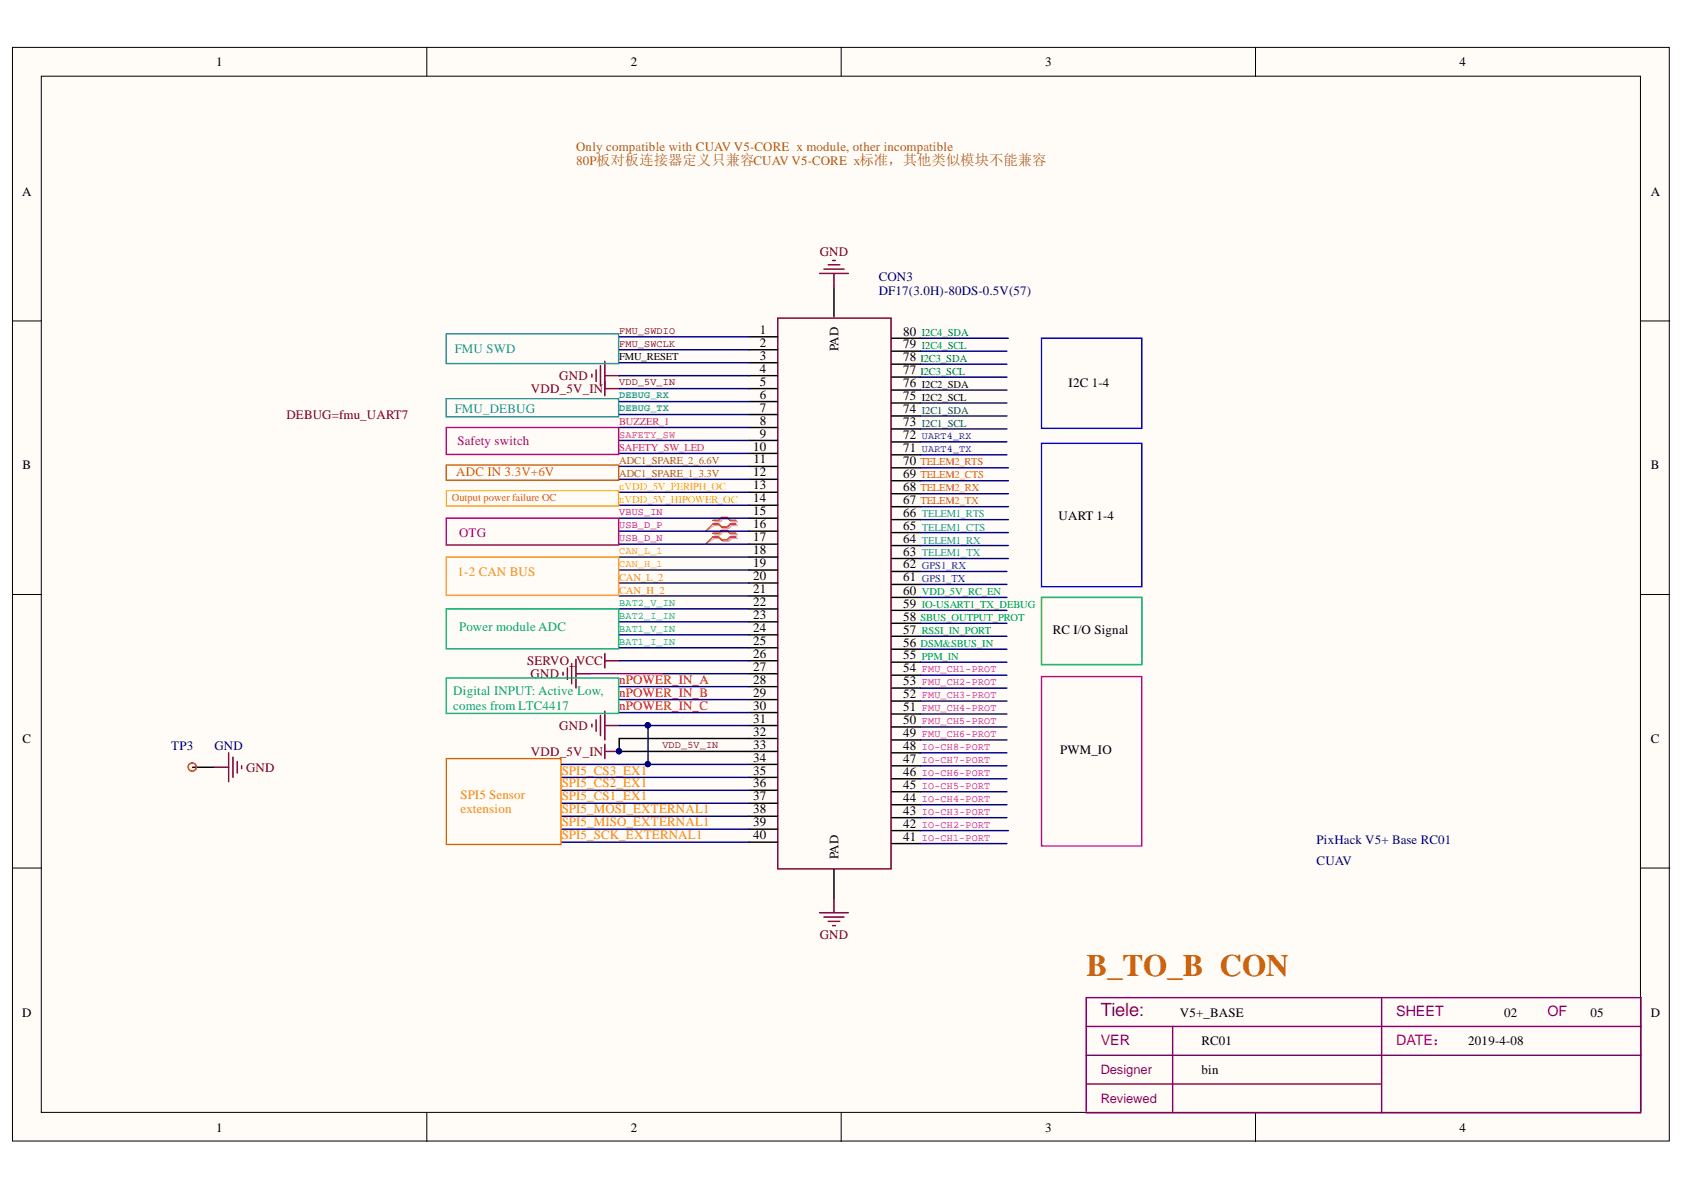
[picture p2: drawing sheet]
<svg xmlns="http://www.w3.org/2000/svg" width="297mm" height="210mm" viewBox="0 0 297 210" stroke-linecap="round" stroke-linejoin="round" font-family="sans-serif">
<defs><g id="words">
<text font-size="5.5" fill="#c26200" x="191.6" y="172.2">B_TO_B CON</text>
<text font-size="3.2" fill="#7d0089" x="194.2" y="179.1">Tiele:</text>
<g font-size="2.5" fill="#800080">
<text x="246.3" y="179.2">SHEET</text>
<text x="272.9" y="179.2">OF</text>
<text x="194.2" y="184.3">VER</text>
</g>
<text font-size="2.5" fill="#a1006a" x="246.3" y="184.3">DATE：</text>
<g font-size="2.3">
<text x="38.2" y="11.7">1</text>
<text x="111.3" y="11.7">2</text>
<text x="184.4" y="11.7">3</text>
<text x="257.5" y="11.7">4</text>
<text x="3.9" y="34.5">A</text>
<text x="291.2" y="34.5">A</text>
<text x="134" y="58.9">1</text>
<text x="159.3" y="59.2">80</text>
<text x="134" y="61.2">2</text>
<text x="134" y="63.5">3</text>
<text x="134" y="65.8">4</text>
<text x="147.9" y="62" transform="rotate(-90 147.9 62)">PAD</text>
<text x="159.3" y="63.7">78</text>
<text x="159.3" y="61.5">79</text>
<text x="134" y="68.1">5</text>
<text x="134" y="70.3">6</text>
<text x="159.3" y="70.6">75</text>
<text x="159.3" y="68.3">76</text>
<text x="159.3" y="66">77</text>
<text x="188.5" y="68.3">I2C 1-4</text>
<text x="134" y="72.6">7</text>
<text x="134" y="74.9">8</text>
<text x="134" y="77.2">9</text>
<text x="159.3" y="77.4">72</text>
<text x="159.3" y="75.2">73</text>
<text x="159.3" y="72.9">74</text>
<text x="4" y="82.8">B</text>
<text x="132.8" y="79.5">10</text>
<text x="132.9" y="81.8">11</text>
<text x="159.3" y="82">70</text>
<text x="159.3" y="79.7">71</text>
<text x="291.2" y="82.8">B</text>
<text x="132.8" y="84">12</text>
<text x="132.8" y="86.3">13</text>
<text x="132.8" y="88.6">14</text>
<text x="159.3" y="88.9">67</text>
<text x="159.3" y="86.6">68</text>
<text x="159.3" y="84.3">69</text>
<text x="132.8" y="90.9">15</text>
<text x="132.8" y="93.2">16</text>
<text x="132.8" y="95.4">17</text>
<text x="159.3" y="95.7">64</text>
<text x="159.3" y="93.4">65</text>
<text x="159.3" y="91.1">66</text>
<text x="186.7" y="91.6">UART 1-4</text>
<text x="132.8" y="97.7">18</text>
<text x="132.8" y="100">19</text>
<text x="159.3" y="100.3">62</text>
<text x="159.3" y="98">63</text>
<text x="132.8" y="102.3">20</text>
<text x="132.8" y="104.7">21</text>
<text x="132.8" y="106.9">22</text>
<text x="159.3" y="107.2">59</text>
<text x="159.3" y="104.9">60</text>
<text x="159.3" y="102.5">61</text>
<text x="132.8" y="109.2">23</text>
<text x="132.8" y="111.5">24</text>
<text x="132.8" y="113.8">25</text>
<text x="159.3" y="111.8">57</text>
<text x="159.3" y="109.5">58</text>
<text x="185.7" y="111.8">RC I/O Signal</text>
<text x="132.8" y="116.1">26</text>
<text x="132.8" y="118.4">27</text>
<text x="159.3" y="118.6">54</text>
<text x="159.3" y="116.3">55</text>
<text x="159.3" y="114">56</text>
<text x="132.8" y="120.6">28</text>
<text x="132.8" y="122.9">29</text>
<text x="132.8" y="125.2">30</text>
<text x="159.3" y="125.5">51</text>
<text x="159.3" y="123.2">52</text>
<text x="159.3" y="120.9">53</text>
<text x="4" y="131">C</text>
<text x="132.8" y="127.5">31</text>
<text x="132.8" y="129.8">32</text>
<text x="159.3" y="130">49</text>
<text x="159.3" y="127.7">50</text>
<text x="291.2" y="131">C</text>
<text x="132.8" y="132.1">33</text>
<text x="132.8" y="134.3">34</text>
<text x="132.8" y="136.6">35</text>
<text x="159.3" y="136.9">46</text>
<text x="159.3" y="134.6">47</text>
<text x="159.3" y="132.3">48</text>
<text x="187" y="133.1">PWM_IO</text>
<text x="132.8" y="138.9">36</text>
<text x="132.8" y="141.2">37</text>
<text x="132.8" y="143.5">38</text>
<text x="159.3" y="143.7">43</text>
<text x="159.3" y="141.4">44</text>
<text x="159.3" y="139.2">45</text>
<text x="132.8" y="145.7">39</text>
<text x="132.8" y="148">40</text>
<text x="159.3" y="148.3">41</text>
<text x="159.3" y="146">42</text>
<text x="147.9" y="151.6" transform="rotate(-90 147.9 151.6)">PAD</text>
<text x="3.9" y="179.3">D</text>
<text x="208.1" y="179.3">V5+_BASE</text>
<text x="265.3" y="179.3">02</text>
<text x="280.6" y="179.3">05</text>
<text x="291.2" y="179.3">D</text>
<text x="211.9" y="184.4">RC01</text>
<text x="259" y="184.4">2019-4-08</text>
<text x="211.9" y="189.4">bin</text>
<text x="38.2" y="199.6">1</text>
<text x="111.3" y="199.6">2</text>
<text x="184.4" y="199.6">3</text>
<text x="257.5" y="199.6">4</text>
</g>
<g font-size="2.3" fill="#ad660b">
<text x="101.6" y="26.6">Only compatible with CUAV V5-CORE x module, other incompatible</text>
<text x="101.6" y="29.2">80P板对板连接器定义只兼容CUAV V5-CORE x标准，其他类似模块不能兼容</text>
</g>
<g font-size="2.3" fill="#800000">
<text x="144.6" y="45.2">GND</text>
<text x="93.7" y="69.3">VDD_5V_IN</text>
<text x="98.6" y="67">GND</text>
<text x="50.5" y="73.9">DEBUG=fmu_UART7</text>
<text x="93" y="117.3">SERVO_</text>
<text x="93.6" y="119.6">GND</text>
<text x="101.6" y="117.3">VCC</text>
<text x="98.6" y="128.8">GND</text>
<text x="43.4" y="136.1">GND</text>
<text x="93.7" y="133.3">VDD_5V_IN</text>
<text x="144.6" y="165.6">GND</text>
</g>
<g font-size="2.3" fill="#000080">
<text x="155" y="49.5">CON3</text>
<text x="155" y="52.1">DF17(3.0H)-80DS-0.5V(57)</text>
<text x="30.2" y="132.3">TP3</text>
<text x="37.8" y="132.3">GND</text>
<text x="232.2" y="148.8">PixHack V5+ Base RC01</text>
<text x="232.2" y="152.6">CUAV</text>
</g>
<g font-size="2.3" fill="#009cca">
<text x="80.2" y="62.2">FMU SWD</text>
<text x="80.2" y="72.9">FMU_DEBUG</text>
</g>
<g font-size="2.3" fill="#a1006a">
<text x="80.7" y="78.5">Safety switch</text>
<text x="81" y="94.7">OTG</text>
</g>
<text font-size="2.3" fill="#de4f16" x="80.5" y="84">ADC IN 3.3V+6V</text>
<text font-size="2.3" fill="#ff9c00" x="80.7" y="101.5">1-2 CAN BUS</text>
<g font-size="2.3" fill="#00a36e">
<text x="81" y="111.3">Power module ADC</text>
<text x="80" y="122.7">Digital INPUT: Active Low,</text>
<text x="80" y="125.2">comes from LTC4417</text>
</g>
<g font-size="2.3" fill="#f00">
<text x="109.2" y="120.6">nPOWER_IN_A</text>
<text x="109.2" y="122.9">nPOWER_IN_B</text>
<text x="109.2" y="125.2">nPOWER_IN_C</text>
</g>
<g font-size="2.3" fill="#fd8300">
<text x="99.1" y="136.6">SPI5_CS3_EX1</text>
<text x="81.2" y="140.9">SPI5 Sensor</text>
<text x="81.2" y="143.5">extension</text>
<text x="99.1" y="143.5">SPI5_MOSI_EXTERNAL1</text>
<text x="99.1" y="141.2">SPI5_CS1_EX1</text>
<text x="99.1" y="138.9">SPI5_CS2_EX1</text>
<text x="99.1" y="148">SPI5_SCK_EXTERNAL1</text>
<text x="99.1" y="145.7">SPI5_MISO_EXTERNAL1</text>
</g>
<g font-size="2.3" fill="#800080">
<text x="194.2" y="189.4">Designer</text>
<text x="194.2" y="194.5">Reviewed</text>
</g>
<g font-size="1.9" fill="#008000">
<text x="162.6" y="59.3">I2C4_SDA</text>
<text x="162.4" y="63.8">I2C3_SDA</text>
<text x="162.6" y="61.6">I2C4_SCL</text>
<text x="162.4" y="66.1">I2C3_SCL</text>
</g>
<text font-size="1.9" x="109.2" y="63.6">FMU_RESET</text>
<g font-size="1.9" fill="#080d02">
<text x="162.6" y="70.7">I2C2_SCL</text>
<text x="162.6" y="68.4">I2C2_SDA</text>
</g>
<g font-size="1.9" fill="#da2467">
<text x="109.2" y="75">BUZZER_1</text>
<text x="109.2" y="79.6">SAFETY_SW_LED</text>
</g>
<g font-size="1.9" fill="#025e3f">
<text x="162.6" y="73">I2C1_SDA</text>
<text x="162.6" y="75.2">I2C1_SCL</text>
</g>
<g font-size="1.9" fill="#ad660b">
<text x="109.2" y="81.8">ADC1_SPARE_2_6.6V</text>
<text x="109.2" y="84.1">ADC1_SPARE_1_3.3V</text>
</g>
<g font-size="1.9" fill="#de4f16">
<text x="162.4" y="82.1">TELEM2_RTS</text>
<text x="79.7" y="88.4">Output power failure OC</text>
<text x="162.4" y="84.4">TELEM2_CTS</text>
<text x="162.4" y="86.7">TELEM2_RX</text>
<text x="162.4" y="88.9">TELEM2_TX</text>
</g>
<g font-size="1.9" fill="#d4d200">
<text x="109.2" y="88.7">nVDD_5V_HIPOWER_OC</text>
<text x="109.2" y="86.4">nVDD_5V_PERIPH_OC</text>
</g>
<g font-size="1.9" fill="#009cca">
<text x="162.6" y="95.9">TELEM1_RX</text>
<text x="162.6" y="91.2">TELEM1_RTS</text>
<text x="162.6" y="93.6">TELEM1_CTS</text>
<text x="162.6" y="98.2">TELEM1_TX</text>
</g>
<g font-size="1.9" fill="#03c">
<text x="162.6" y="100.4">GPS1_RX</text>
<text x="162.6" y="102.7">GPS1_TX</text>
</g>
<g font-size="1.9" fill="#ff9c00">
<text x="109.2" y="102.5">CAN_L_2</text>
<text x="109.2" y="104.7">CAN_H_2</text>
</g>
<g font-size="1.9" fill="#00bf00">
<text x="162.6" y="107.3">IO-USART1_TX_DEBUG</text>
<text x="162.6" y="105">VDD_5V_RC_EN</text>
<text x="162.4" y="109.6">SBUS_OUTPUT_PROT</text>
<text x="162.6" y="111.8">RSSI_IN_PORT</text>
<text x="162.4" y="114.1">DSM&amp;SBUS_IN</text>
<text x="162.6" y="116.4">PPM_IN</text>
</g>
<g font-size="1.8" fill="#800000">
<text x="109.2" y="58.8">FMU_SWDIO</text>
<text x="109.2" y="61.1">FMU_SWCLK</text>
<text x="109.2" y="68">VDD_5V_IN</text>
<text x="116.8" y="132">VDD_5V_IN</text>
</g>
<g font-size="1.8" fill="#009cca">
<text x="109.2" y="70.3">DEBUG_RX</text>
<text x="109.2" y="72.5">DEBUG_TX</text>
</g>
<text font-size="1.8" fill="#da2467" x="109.2" y="77.2">SAFETY_SW</text>
<g font-size="1.8" fill="#0000bf">
<text x="162.6" y="77.4">UART4_RX</text>
<text x="162.6" y="79.7">UART4_TX</text>
</g>
<g font-size="1.8" fill="#a1006a">
<text x="109.2" y="90.9">VBUS_IN</text>
<text x="109.2" y="95.4">USB_D_N</text>
<text x="109.2" y="93.2">USB_D_P</text>
</g>
<g font-size="1.8" fill="#ff9c00">
<text x="109.2" y="100">CAN_H_1</text>
<text x="109.2" y="97.7">CAN_L_1</text>
</g>
<g font-size="1.8" fill="#00a36e">
<text x="109.2" y="106.9">BAT2_V_IN</text>
<text x="109.2" y="109.1">BAT2_I_IN</text>
<text x="109.2" y="111.4">BAT1_V_IN</text>
<text x="109.2" y="113.7">BAT1_I_IN</text>
</g>
<g font-size="1.8" fill="#bf00bf">
<text x="162.6" y="118.5">FMU_CH1-PROT</text>
<text x="162.6" y="123.1">FMU_CH3-PROT</text>
<text x="162.6" y="120.8">FMU_CH2-PROT</text>
<text x="162.6" y="125.4">FMU_CH4-PROT</text>
<text x="162.6" y="127.7">FMU_CH5-PROT</text>
<text x="162.6" y="129.9">FMU_CH6-PROT</text>
<text x="162.6" y="136.9">IO-CH6-PORT</text>
<text x="162.6" y="134.6">IO-CH7-PORT</text>
<text x="162.6" y="132.2">IO-CH8-PORT</text>
<text x="162.6" y="139.2">IO-CH5-PORT</text>
<text x="162.6" y="143.7">IO-CH3-PORT</text>
<text x="162.6" y="141.4">IO-CH4-PORT</text>
<text x="162.6" y="148.3">IO-CH1-PORT</text>
<text x="162.6" y="146">IO-CH2-PORT</text>
</g>
</g></defs>
<g fill="#fffcf8" stroke="#000" stroke-width=".18">
<path d="M2.2 8.4h292.2v192.9h-292.2z"/>
<path d="M7.3 13.4h282.1v182.8h-282.1z"/>
</g>
<path d="M75.3 8.4v5M148.4 8.4v5M221.5 8.4v5M2.2 56.6h5.1M289.5 56.6h5M2.2 104.9h5.1M289.5 104.9h5M2.2 153.1h5.1M289.5 153.1h5M75.3 196.3v5.1M148.4 196.3v5.1M221.5 196.3v5.1" fill="none" stroke="#000" stroke-width=".18"/>
<path d="M104.1 118.8h12.8M243.7 176v20.3M191.6 196v-20h97.9v20M191.6 181.1h97.9M191.6 191.2h52.1M191.6 186.1h97.9M191.6 196.3h97.9M206.8 181.1v14.9" fill="none" stroke="#800080" stroke-width=".25"/>
<g fill="none" stroke="#000" stroke-width=".25">
<path d="M132.1 59.4h5.1M147.1 50.8v5.1M157.3 59.7h5.1M132.1 61.7h5.1M132.1 64h5.1M132.1 66.3h5.1M132.1 68.5h5.1M132.1 70.8h5.1M132.1 73.1h5.1M132.1 75.4h5.1M132.1 77.7h5.1M132.1 80h5.1"/>
<path d="M157.3 77.9h5.1M157.3 75.7h5.1M157.3 73.4h5.1M157.3 71.1h5.1M157.3 68.8h5.1M157.3 66.5h5.1M157.3 64.2h5.1M157.3 61.9h5.1M132.1 82.3h5.1M132.1 84.5h5.1M132.1 86.8h5.1M132.1 89.1h5.1"/>
<path d="M132.1 91.4h5.1M132.1 93.7h5.1M132.1 96h5.1M132.1 98.3h5.1M157.3 98.5h5.1M157.3 96.2h5.1M157.3 93.9h5.1M157.3 91.7h5.1M157.3 89.4h5.1M157.3 87.1h5.1M157.3 84.8h5.1M157.3 82.5h5.1"/>
<path d="M157.3 80.2h5.1M132.1 100.5h5.1M132.1 102.8h5.1M132.1 105.1h5.1M132.1 107.4h5.1M132.1 109.7h5.1M132.1 112h5.1M132.1 114.3h5.1M132.1 116.5h5.1M132.1 118.8h5.1M157.3 119.1h5.1M157.3 116.8h5.1"/>
<path d="M157.3 114.5h5.1M157.3 112.2h5.1M157.3 109.9h5.1M157.3 107.7h5.1M157.3 105.4h5.1M157.3 103.1h5.1M157.3 100.8h5.1M34 135.3h3.8M132.1 121.1h5.1M132.1 123.4h5.1M132.1 125.7h5.1M132.1 128h5.1"/>
<path d="M132.1 134.8h5.1M132.1 137.1h5.1M132.1 139.4h5.1M137.2 130.3h-28v2.2h28M157.3 139.7h5.1M157.3 137.4h5.1M157.3 135.1h5.1M157.3 132.8h5.1M157.3 130.5h5.1M157.3 128.2h5.1M157.3 125.9h5.1M157.3 123.7h5.1"/>
<path d="M157.3 121.4h5.1M132.1 141.7h5.1M132.1 144h5.1M132.1 146.3h5.1M132.1 148.5h5.1M147.1 153.4v5M157.3 148.8h5.1M157.3 146.5h5.1M157.3 144.2h5.1M157.3 141.9h5.1"/>
</g>
<g fill="none" stroke="#f00" stroke-width=".25">
<path d="M125.7 91.8h1.1l.5-.5h1l.5 .5h1M125.7 92.4h1.1l.5 .5h1l.5-.5h1M125.7 94.1h1.1l.5-.5h1l.5 .5h1M125.7 94.7h1.1l.5 .5h1l.5-.5h1"/>
<circle cx="33.9" cy="135.3" r=".72"/>
</g>
<g fill="none" stroke="#800000" stroke-width=".25">
<path d="M137.2 56.1h20v97.2h-20zM144.6 48.2h5M145.3 47.5h3.6M146.1 46.7h2M146.8 45.9h.6M147.1 48.2v2.6M104.4 66v.5M105.2 65.2v2.1M105.9 64.5v3.5M106.7 63.7v6.1M106.7 66.3h2.5M106.7 68.5h2.5"/>
<path d="M99.3 118.6v.5M100.1 117.8v2M100.8 117.1v3.5M101.6 116.3v5.1M101.6 118.8h2.5M106.7 115.3v2.5M106.7 116.5h2.5M37.8 135.3h2.5M40.3 132.8v5.1M41.1 133.6v3.5M41.9 134.3v2.1M42.6 135.1v.5"/>
<path d="M104.4 127.7v.5M105.2 127v2M105.9 126.2v3.6M106.7 125.4v5.1M106.7 131.3v2.5M106.7 132.5h2.5M106.7 128h2.5M147.1 158.4v2.6M144.6 161h5M145.3 161.8h3.6M146.1 162.5h2M146.8 163.3h.6"/>
</g>
<path d="M126 92h1l.5-.5h1l.6 .5h1M126 92.7h1l.5 .5h1l.6-.5h1M126 94.3h1l.5-.5h1l.6 .5h1M126 95h1l.5 .5h1l.6-.5h1" fill="none" stroke="#d0a19e" stroke-width=".25"/>
<path d="M126 92.7l-1.5 1M126 95l-1.5 1" fill="none" stroke="#d0a19e" stroke-width=".18"/>
<path d="M125.7 92.4l-1.2 1.3M125.7 94.7l-1.2 1.3" fill="none" stroke="#f00" stroke-width=".18"/>
<g fill="#000080" stroke="#000080" stroke-width=".18">
<circle cx="109.2" cy="132.5" r=".46"/>
<circle cx="114.3" cy="127.9" r=".46"/>
<circle cx="114.3" cy="134.8" r=".46"/>
</g>
<g fill="none" stroke="#000080" stroke-width=".25">
<path d="M109.2 59.4h22.9M162.4 59.7h15.5M109.2 61.7h22.9M109.2 66.3h22.9M109.2 80h22.9M109.2 68.5h22.9M109.2 64h22.9M109.2 70.8h22.9M109.2 73.1h22.9M109.2 75.4h22.9M109.2 77.7h22.9M162.4 75.7h15.2"/>
<path d="M162.4 66.5h15.2M162.4 61.9h15.2M162.4 77.9h15.2M162.4 73.4h15.2M162.4 71.1h15.2M162.4 68.8h15.2M162.4 64.2h15.2M109.2 84.5h22.9M109.2 89.1h22.9M109.2 93.7h22.9M109.2 96h22.9M109.2 86.8h22.9"/>
<path d="M109.2 82.3h22.9M109.2 98.3h22.9M109.2 91.4h22.9M162.4 80.2h15.2M162.4 82.5h15.5M162.4 84.8h15.5M162.4 87.1h15.5M162.4 89.4h15.5M162.4 91.7h15.5M162.4 93.9h15.5M162.4 96.2h15.5M162.4 98.5h15.5"/>
<path d="M109.2 107.4h22.9M109.2 112h22.9M109.2 109.7h22.9M109.2 114.3h22.9M109.2 116.5h22.9M109.2 105.1h22.9M109.2 102.8h22.9M109.2 100.5h22.9M116.9 118.8h15.2M162.4 116.8h15.2M162.4 112.2h15.2M162.4 107.7h15.2"/>
<path d="M162.4 103.1h15.2M162.4 119.1h15.2M162.4 114.5h15.2M162.4 105.4h15.2M162.4 100.8h15.2M162.4 109.9h15.2M99.1 134.8h33M99.1 139.4h33M99.1 137.1h33M109.2 121.1h22.9M109.2 123.4h22.9M109.2 125.7h22.9"/>
<path d="M109.2 128h5.1M132.1 128h-17.8v6.8M162.4 139.7h15.2M162.4 135.1h15.2M162.4 137.4h15.2M162.4 132.8h15.2M162.4 130.5h15.2M162.4 128.2h15.2M162.4 125.9h15.2M162.4 123.7h15.2M162.4 121.4h15.2M99.1 144h33"/>
<path d="M99.1 141.7h33M99.1 146.3h33M99.1 148.5h33M162.4 148.8h15.2M162.4 144.2h15.2M162.4 146.5h15.5M162.4 141.9h15.2"/>
</g>
<path d="M183.7 119.3h17.7v29.9h-17.7z" fill="none" stroke="#bf00bf" stroke-width=".25"/>
<path d="M78.7 133.8h20.3v15.2h-20.3z" fill="none" stroke="#fd8300" stroke-width=".25"/>
<path d="M78.7 107.4h30.4v7h-30.4zM78.7 119.6h30.4v6.2h-30.4z" fill="none" stroke="#00a36e" stroke-width=".25"/>
<path d="M78.7 98.3h30.4v6.7h-30.4z" fill="none" stroke="#ff9c00" stroke-width=".25"/>
<path d="M78.7 75.4h30.4v4.8h-30.4zM78.7 91.4h30.4v4.7h-30.4z" fill="none" stroke="#a1006a" stroke-width=".25"/>
<path d="M183.7 105.4h17.7v11.8h-17.7z" fill="none" stroke="#00bf00" stroke-width=".25"/>
<path d="M183.7 59.7h17.7v15.9h-17.7zM183.7 78.2h17.7v25.3h-17.7z" fill="none" stroke="#00f" stroke-width=".25"/>
<path d="M78.7 58.9h30.4v5.2h-30.4zM78.7 70.3h30.4v3.2h-30.4z" fill="none" stroke="#009cca" stroke-width=".25"/>
<path d="M78.7 82h30.4v2.7h-30.4z" fill="none" stroke="#de4f16" stroke-width=".25"/>
<path d="M78.7 86.6h30.4v2.7h-30.4z" fill="none" stroke="#fe0" stroke-width=".25"/>
<use href="#words"/>
</svg>
